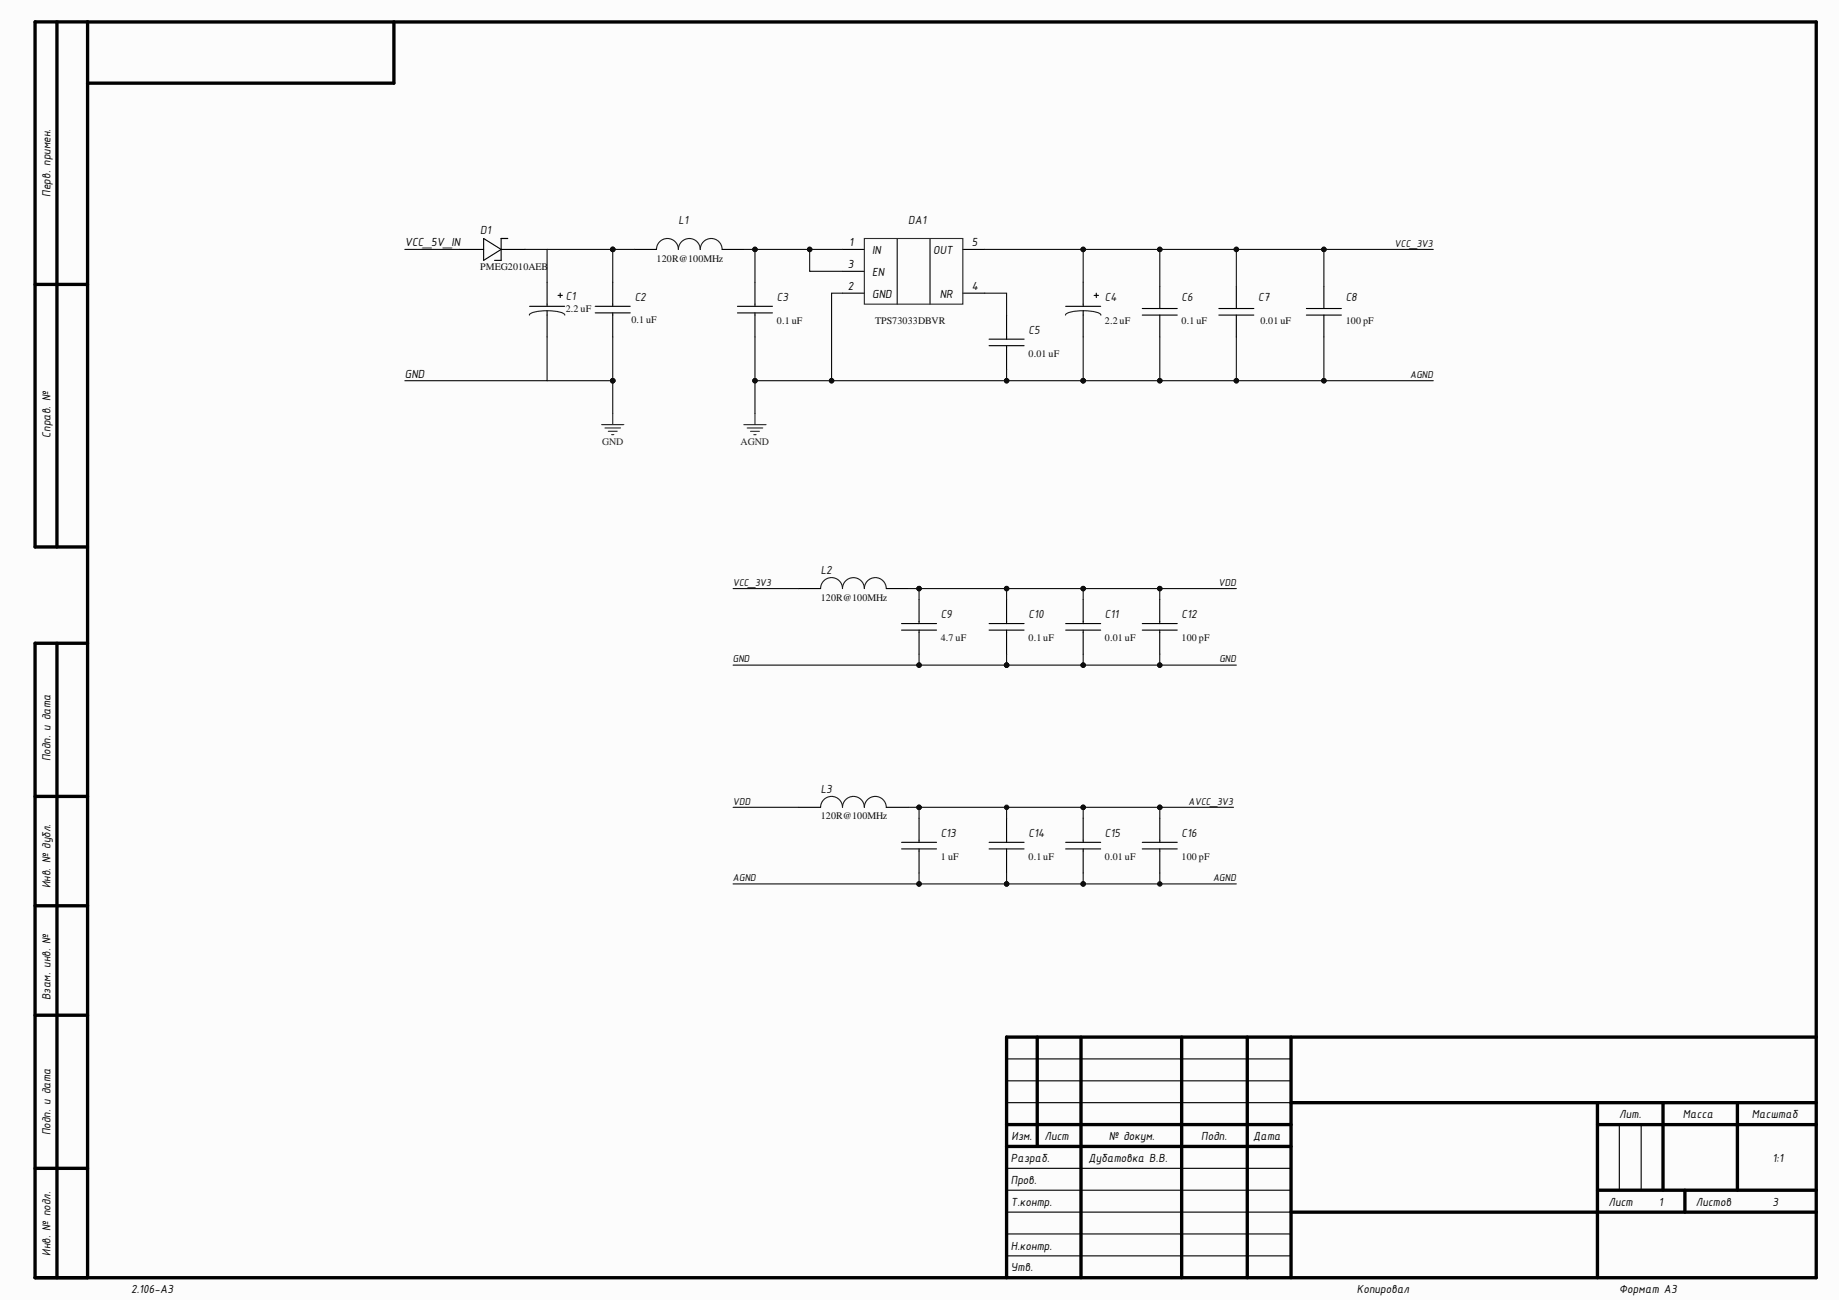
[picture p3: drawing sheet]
<svg xmlns="http://www.w3.org/2000/svg" width="420mm" height="297mm" viewBox="0 0 420 297" stroke-linecap="round" stroke-linejoin="round" font-family="sans-serif">
<defs><g id="words">
<g font-size="2.9">
<text x="11.5" y="45" transform="rotate(-90 11.5 45)">Перв. примен.</text>
<text x="92.4" y="56.2">VCC_5V_IN</text>
<text x="193.8" y="56.2">1</text>
<text x="199" y="58">IN</text>
<text x="212.9" y="58">OUT</text>
<text x="221.7" y="56.2">5</text>
<text x="193.4" y="61.2">3</text>
<text x="199" y="63">EN</text>
<text x="193.4" y="66.2">2</text>
<text x="199" y="68">GND</text>
<text x="214.5" y="68">NR</text>
<text x="221.7" y="66.2">4</text>
<text x="92.4" y="86.1">GND</text>
<text x="11.5" y="99.8" transform="rotate(-90 11.5 99.8)">Справ. №</text>
<text x="11.5" y="173.7" transform="rotate(-90 11.5 173.7)">Подп. и дата</text>
<text x="11.5" y="202.7" transform="rotate(-90 11.5 202.7)">Инв. № дубл.</text>
<text x="11.5" y="228.1" transform="rotate(-90 11.5 228.1)">Взам. инв. №</text>
<text x="369.4" y="255.1">Лит.</text>
<text x="384" y="255.1">Масса</text>
<text x="399.7" y="255.1">Масштаб</text>
<text x="11.5" y="259" transform="rotate(-90 11.5 259)">Подп. и дата</text>
<text x="230.8" y="260.1">Изм.</text>
<text x="238.3" y="260.1">Лист</text>
<text x="253" y="260.1">№ докум.</text>
<text x="274.1" y="260.1">Подп.</text>
<text x="285.9" y="260.1">Дата</text>
<text x="230.6" y="265">Разраб.</text>
<text x="248.4" y="265">Дубатовка В.В.</text>
<text x="404.4" y="265">1:1</text>
<text x="230.6" y="270">Пров.</text>
<text x="230.6" y="275.1">Т.контр.</text>
<text x="367" y="275.1">Лист</text>
<text x="378.5" y="275.1">1</text>
<text x="386.9" y="275.1">Листов</text>
<text x="404.4" y="275.1">3</text>
<text x="11.5" y="286.5" transform="rotate(-90 11.5 286.5)">Инв. № подл.</text>
<text x="230.6" y="285.1">Н.контр.</text>
<text x="230.6" y="290.1">Утв.</text>
<text x="29.9" y="295.1">2.106-A3</text>
<text x="309.6" y="295.1">Копировал</text>
<text x="369.4" y="295.1">Формат А3</text>
</g>
<g font-size="2.9" fill="#0e0e0e">
<text x="109.6" y="53.4">D1</text>
<text x="154.8" y="51.1">L1</text>
<text x="207.2" y="51.1">DA1</text>
<text x="129.1" y="68.5">C1</text>
<text x="144.8" y="68.6">C2</text>
<text x="177.3" y="68.6">C3</text>
<text x="252.1" y="68.6">C4</text>
<text x="269.6" y="68.6">C6</text>
<text x="287.1" y="68.6">C7</text>
<text x="307" y="68.6">C8</text>
<text x="234.7" y="76.2">C5</text>
<text x="187.2" y="131">L2</text>
<text x="214.6" y="141">C9</text>
<text x="234.7" y="141">C10</text>
<text x="252.1" y="141">C11</text>
<text x="269.6" y="141">C12</text>
<text x="187.2" y="181">L3</text>
<text x="214.6" y="190.9">C13</text>
<text x="234.7" y="190.9">C14</text>
<text x="252.1" y="190.9">C15</text>
<text x="269.6" y="190.9">C16</text>
</g>
<g font-size="2.5">
<text x="318.2" y="56.3">VCC_3V3</text>
<text x="321.7" y="86.2">AGND</text>
<text x="167.2" y="133.6">VCC_3V3</text>
<text x="278" y="133.6">VDD</text>
<text x="167.2" y="151.1">GND</text>
<text x="278.2" y="151.1">GND</text>
<text x="167.2" y="183.6">VDD</text>
<text x="271.2" y="183.6">AVCC_3V3</text>
<text x="167.2" y="201">AGND</text>
<text x="276.8" y="201">AGND</text>
</g>
<g font-size="2.3" fill="#0e0e0e">
<text x="149.8" y="59.7">120R@100MHz</text>
<text x="109.6" y="61.7">PMEG2010AEB</text>
<text x="129.1" y="71.2">2.2 uF</text>
<text x="144" y="73.7">0.1 uF</text>
<text x="177.3" y="73.9">0.1 uF</text>
<text x="199.7" y="73.9">TPS73033DBVR</text>
<text x="252.1" y="73.9">2.2 uF</text>
<text x="269.6" y="73.9">0.1 uF</text>
<text x="287.6" y="73.9">0.01 uF</text>
<text x="307" y="73.9">100 pF</text>
<text x="234.7" y="81.4">0.01 uF</text>
<text x="187.2" y="137.1">120R@100MHz</text>
<text x="214.6" y="146.3">4.7 uF</text>
<text x="234.7" y="146.3">0.1 uF</text>
<text x="252.1" y="146.3">0.01 uF</text>
<text x="269.6" y="146.3">100 pF</text>
<text x="187.2" y="187">120R@100MHz</text>
<text x="214.6" y="196.2">1 uF</text>
<text x="234.7" y="196.2">0.1 uF</text>
<text x="252.1" y="196.2">0.01 uF</text>
<text x="269.6" y="196.2">100 pF</text>
</g>
<g font-size="2.3" fill="#262626">
<text x="137.4" y="101.4">GND</text>
<text x="169" y="101.4">AGND</text>
</g>
</g></defs>
<g fill="#fcfcfc">
<path d="M0 0h419.4v296.5h-419.4z" fill-rule="evenodd"/>
<path d="M0 0h419.4v296.5h-419.4z" fill-rule="evenodd"/>
</g>
<g fill="none" stroke="#000" stroke-width=".76">
<path d="M13 5v119.8M20 5v286.5M89.9 5v14h-69.9M8 64.9h12M20 124.8h-12v-119.8h406.4v286.5h-406.4v-144.7l12-.1M13 146.8v144.7M8 181.7h12M8 206.6h12M8 231.6h12M236.7 236.6v25M246.6 236.6v54.9M269.6 236.6v54.9"/>
<path d="M284.6 236.6v54.9M294.6 236.6v54.9M414.4 236.6h-184.7v54.9M229.7 256.6h64.9M294.6 251.6h119.8M364.5 256.6h49.9M364.5 251.6v39.9M379.4 251.6v19.9M396.4 251.6v19.9M8 266.5h12M229.7 261.6h64.9M294.6 276.5h119.8"/>
<path d="M364.5 271.5h49.9M384.4 271.5v5"/>
</g>
<g fill="none" stroke="#000" stroke-width=".25">
<path d="M104.8 56.9h5.5M110.3 54.4l4 2.5-4 2.5zM114.3 56.9h5.5M115.8 54.4h-1.5v5h-1.5M144.8 56.9h5M164.8 56.9h4.9M192.2 56.9h5M204.7 54.4v15M212.2 54.4v15M219.7 56.9h5M120.8 69.9h8M124.8 64.4v5.5"/>
<path d="M124.8 70.9v6M127.3 67.4h1M127.8 66.9v1M135.8 69.9h8M135.8 71.4h8M139.8 64.4v5.5M139.8 71.4v5.5M168.3 69.9h7.9M168.3 71.4h7.9M172.2 64.4v5.5M172.2 71.4v5.5M192.2 66.9h5"/>
<path d="M192.2 61.9h5M219.7 66.9h5M225.7 77.4h8M225.7 78.9h8M229.7 71.9v5.5M229.7 78.9v5.5M243.1 69.9h8M247.1 64.4v5.5M247.1 70.9v6M249.6 67.4h1M250.1 66.9v1M260.6 70.4h8"/>
<path d="M260.6 71.9h8M264.6 65.4v5M264.6 71.9v5M278.1 70.4h8M278.1 71.9h8M282.1 65.4v5M282.1 71.9v5M298.1 70.4h7.9M298.1 71.9h7.9M302 65.4v5M302 71.9v5M182.2 134.3h5"/>
<path d="M202.2 134.3h5M209.7 136.8v5.5M229.7 136.8v5.5M247.1 136.8v5.5M264.6 136.8v5.5M205.7 142.3h8M205.7 143.8h8M209.7 143.8v5.4M225.7 142.3h8M225.7 143.8h8M229.7 143.8v5.4M243.1 142.3h8"/>
<path d="M243.1 143.8h8M247.1 143.8v5.4M260.6 142.3h8M260.6 143.8h8M264.6 143.8v5.4M182.2 184.2h5M202.2 184.2h5M205.7 192.2h8M205.7 193.7h8M209.7 186.7v5.5M209.7 193.7v5.5M225.7 192.2h8"/>
<path d="M225.7 193.7h8M229.7 186.7v5.5M229.7 193.7v5.5M243.1 192.2h8M243.1 193.7h8M247.1 186.7v5.5M247.1 193.7v5.5M260.6 192.2h8M260.6 193.7h8M264.6 186.7v5.5M264.6 193.7v5.5M229.7 251.6h64.9"/>
<path d="M229.7 246.6h64.9M229.7 241.6h64.9M369.5 256.6v14.9M374.4 256.6v14.9M229.7 276.5h64.9M229.7 271.5h64.9M229.7 266.5h64.9M229.7 286.5h64.9M229.7 281.5h64.9"/>
</g>
<path d="M164.8 56.9a2.49 2.49 0 0 0-2.5-2.5 2.49 2.49 0 0 0-2.5 2.5 2.5 2.5 0 0 0-2.5-2.5 2.5 2.5 0 0 0-2.5 2.5 2.5 2.5 0 0 0-2.5-2.5 2.5 2.5 0 0 0-2.5 2.5M120.8 71.9a.94 .94 0 0 1 .9-.7 12.7 12.7 0 0 1 6.8 .3l.4 .4M243.1 71.9a.93 .93 0 0 1 .9-.7 12.7 12.7 0 0 1 6.8 .3l.4 .4M187.2 134.3a2.5 2.5 0 0 1 2.5-2.5 2.5 2.5 0 0 1 2.5 2.5 2.49 2.49 0 0 1 2.5-2.5 2.49 2.49 0 0 1 2.5 2.5 2.5 2.5 0 0 1 2.5-2.5 2.5 2.5 0 0 1 2.5 2.5M202.2 184.2a2.5 2.5 0 0 0-2.5-2.5 2.5 2.5 0 0 0-2.5 2.5 2.49 2.49 0 0 0-2.5-2.5 2.49 2.49 0 0 0-2.5 2.5 2.5 2.5 0 0 0-2.5-2.5 2.5 2.5 0 0 0-2.5 2.5" fill="none" stroke="#1c1c1c" stroke-width=".25"/>
<path d="M197.2 54.4h22.5v15h-22.5zM137.3 96.9h5M138 97.6h3.6M138.8 98.4h2M139.5 99.2h.6M139.8 94.3v2.6M169.7 96.9h5.1M170.5 97.6h3.5M171.2 98.4h2.1M172 99.2h.5M172.2 94.3v2.6" fill="none" stroke="#262626" stroke-width=".25"/>
<path d="M302 76.9v10" fill="none" stroke="#0e0e0e" stroke-width=".25"/>
<circle cx="302" cy="86.9" r=".51" fill="#0e0e0e"/>
<circle cx="302" cy="86.9" r=".51" fill="none" stroke="#0e0e0e" stroke-width=".23"/>
<path d="M92.4 56.9h12.4M119.8 56.9h5v7.5M124.8 76.9v10h-32.4M124.8 86.9h15" fill="none" stroke="#0e0e0e" stroke-width=".25"/>
<circle cx="139.8" cy="86.9" r=".51" fill="#0e0e0e"/>
<circle cx="139.8" cy="86.9" r=".51" fill="none" stroke="#0e0e0e" stroke-width=".23"/>
<path d="M124.8 56.9h15" fill="none" stroke="#0e0e0e" stroke-width=".25"/>
<circle cx="139.8" cy="56.9" r=".51" fill="#0e0e0e"/>
<circle cx="139.8" cy="56.9" r=".51" fill="none" stroke="#0e0e0e" stroke-width=".23"/>
<path d="M139.8 86.9v7.4" fill="none" stroke="#0e0e0e" stroke-width=".25"/>
<circle cx="139.8" cy="86.9" r=".51" fill="#0e0e0e"/>
<circle cx="139.8" cy="86.9" r=".51" fill="none" stroke="#0e0e0e" stroke-width=".23"/>
<path d="M139.8 56.9v7.5" fill="none" stroke="#0e0e0e" stroke-width=".25"/>
<circle cx="139.8" cy="56.9" r=".51" fill="#0e0e0e"/>
<circle cx="139.8" cy="56.9" r=".51" fill="none" stroke="#0e0e0e" stroke-width=".23"/>
<path d="M139.8 56.9h5" fill="none" stroke="#0e0e0e" stroke-width=".25"/>
<circle cx="139.8" cy="56.9" r=".51" fill="#0e0e0e"/>
<circle cx="139.8" cy="56.9" r=".51" fill="none" stroke="#0e0e0e" stroke-width=".23"/>
<path d="M167.3 151.7h42.4" fill="none" stroke="#0e0e0e" stroke-width=".25"/>
<circle cx="209.7" cy="151.7" r=".51" fill="#0e0e0e"/>
<circle cx="209.7" cy="151.7" r=".51" fill="none" stroke="#0e0e0e" stroke-width=".23"/>
<path d="M167.3 134.3h14.9M167.3 201.7h114.8" fill="none" stroke="#0e0e0e" stroke-width=".25"/>
<circle cx="209.7" cy="201.7" r=".51" fill="#0e0e0e"/>
<circle cx="209.7" cy="201.7" r=".51" fill="none" stroke="#0e0e0e" stroke-width=".23"/>
<circle cx="229.7" cy="201.7" r=".51" fill="#0e0e0e"/>
<circle cx="229.7" cy="201.7" r=".51" fill="none" stroke="#0e0e0e" stroke-width=".23"/>
<circle cx="247.1" cy="201.7" r=".51" fill="#0e0e0e"/>
<circle cx="247.1" cy="201.7" r=".51" fill="none" stroke="#0e0e0e" stroke-width=".23"/>
<path d="M169.8 56.9h14.9M167.3 184.2h14.9" fill="none" stroke="#0e0e0e" stroke-width=".25"/>
<circle cx="172.2" cy="56.9" r=".51" fill="#0e0e0e"/>
<circle cx="172.2" cy="56.9" r=".51" fill="none" stroke="#0e0e0e" stroke-width=".23"/>
<circle cx="184.7" cy="56.9" r=".51" fill="#0e0e0e"/>
<circle cx="184.7" cy="56.9" r=".51" fill="none" stroke="#0e0e0e" stroke-width=".23"/>
<path d="M172.2 86.9v7.4" fill="none" stroke="#0e0e0e" stroke-width=".25"/>
<circle cx="172.2" cy="86.9" r=".51" fill="#0e0e0e"/>
<circle cx="172.2" cy="86.9" r=".51" fill="none" stroke="#0e0e0e" stroke-width=".23"/>
<path d="M172.2 56.9v7.5" fill="none" stroke="#0e0e0e" stroke-width=".25"/>
<circle cx="172.2" cy="56.9" r=".51" fill="#0e0e0e"/>
<circle cx="172.2" cy="56.9" r=".51" fill="none" stroke="#0e0e0e" stroke-width=".23"/>
<path d="M192.2 66.9h-2.5v20h-17.5v-10" fill="none" stroke="#0e0e0e" stroke-width=".25"/>
<circle cx="172.2" cy="86.9" r=".51" fill="#0e0e0e"/>
<circle cx="172.2" cy="86.9" r=".51" fill="none" stroke="#0e0e0e" stroke-width=".23"/>
<circle cx="189.7" cy="86.9" r=".51" fill="#0e0e0e"/>
<circle cx="189.7" cy="86.9" r=".51" fill="none" stroke="#0e0e0e" stroke-width=".23"/>
<path d="M192.2 56.9h-7.5v5h7.5" fill="none" stroke="#0e0e0e" stroke-width=".25"/>
<circle cx="184.7" cy="56.9" r=".51" fill="#0e0e0e"/>
<circle cx="184.7" cy="56.9" r=".51" fill="none" stroke="#0e0e0e" stroke-width=".23"/>
<path d="M229.7 84.4v2.5h-40" fill="none" stroke="#0e0e0e" stroke-width=".25"/>
<circle cx="189.7" cy="86.9" r=".51" fill="#0e0e0e"/>
<circle cx="189.7" cy="86.9" r=".51" fill="none" stroke="#0e0e0e" stroke-width=".23"/>
<circle cx="229.7" cy="86.9" r=".51" fill="#0e0e0e"/>
<circle cx="229.7" cy="86.9" r=".51" fill="none" stroke="#0e0e0e" stroke-width=".23"/>
<path d="M207.2 134.3h74.9" fill="none" stroke="#0e0e0e" stroke-width=".25"/>
<circle cx="209.7" cy="134.3" r=".51" fill="#0e0e0e"/>
<circle cx="209.7" cy="134.3" r=".51" fill="none" stroke="#0e0e0e" stroke-width=".23"/>
<circle cx="229.7" cy="134.3" r=".51" fill="#0e0e0e"/>
<circle cx="229.7" cy="134.3" r=".51" fill="none" stroke="#0e0e0e" stroke-width=".23"/>
<circle cx="247.1" cy="134.3" r=".51" fill="#0e0e0e"/>
<circle cx="247.1" cy="134.3" r=".51" fill="none" stroke="#0e0e0e" stroke-width=".23"/>
<circle cx="264.6" cy="134.3" r=".51" fill="#0e0e0e"/>
<circle cx="264.6" cy="134.3" r=".51" fill="none" stroke="#0e0e0e" stroke-width=".23"/>
<path d="M207.2 184.2h74.2" fill="none" stroke="#0e0e0e" stroke-width=".25"/>
<circle cx="209.7" cy="184.2" r=".51" fill="#0e0e0e"/>
<circle cx="209.7" cy="184.2" r=".51" fill="none" stroke="#0e0e0e" stroke-width=".23"/>
<circle cx="247.1" cy="184.2" r=".51" fill="#0e0e0e"/>
<circle cx="247.1" cy="184.2" r=".51" fill="none" stroke="#0e0e0e" stroke-width=".23"/>
<circle cx="264.6" cy="184.2" r=".51" fill="#0e0e0e"/>
<circle cx="264.6" cy="184.2" r=".51" fill="none" stroke="#0e0e0e" stroke-width=".23"/>
<path d="M209.7 149.2v2.5h20" fill="none" stroke="#0e0e0e" stroke-width=".25"/>
<circle cx="209.7" cy="151.7" r=".51" fill="#0e0e0e"/>
<circle cx="209.7" cy="151.7" r=".51" fill="none" stroke="#0e0e0e" stroke-width=".23"/>
<circle cx="229.7" cy="151.7" r=".51" fill="#0e0e0e"/>
<circle cx="229.7" cy="151.7" r=".51" fill="none" stroke="#0e0e0e" stroke-width=".23"/>
<path d="M224.7 56.9h77.3v8.5M224.7 66.9h5v5" fill="none" stroke="#0e0e0e" stroke-width=".25"/>
<circle cx="247.1" cy="56.9" r=".51" fill="#0e0e0e"/>
<circle cx="247.1" cy="56.9" r=".51" fill="none" stroke="#0e0e0e" stroke-width=".23"/>
<circle cx="264.6" cy="56.9" r=".51" fill="#0e0e0e"/>
<circle cx="264.6" cy="56.9" r=".51" fill="none" stroke="#0e0e0e" stroke-width=".23"/>
<circle cx="282.1" cy="56.9" r=".51" fill="#0e0e0e"/>
<circle cx="282.1" cy="56.9" r=".51" fill="none" stroke="#0e0e0e" stroke-width=".23"/>
<circle cx="302" cy="56.9" r=".51" fill="#0e0e0e"/>
<circle cx="302" cy="56.9" r=".51" fill="none" stroke="#0e0e0e" stroke-width=".23"/>
<path d="M229.7 151.7h52.4" fill="none" stroke="#0e0e0e" stroke-width=".25"/>
<circle cx="264.6" cy="151.7" r=".51" fill="#0e0e0e"/>
<circle cx="264.6" cy="151.7" r=".51" fill="none" stroke="#0e0e0e" stroke-width=".23"/>
<circle cx="247.1" cy="151.7" r=".51" fill="#0e0e0e"/>
<circle cx="247.1" cy="151.7" r=".51" fill="none" stroke="#0e0e0e" stroke-width=".23"/>
<circle cx="229.7" cy="151.7" r=".51" fill="#0e0e0e"/>
<circle cx="229.7" cy="151.7" r=".51" fill="none" stroke="#0e0e0e" stroke-width=".23"/>
<path d="M229.7 86.9h17.4" fill="none" stroke="#0e0e0e" stroke-width=".25"/>
<circle cx="229.7" cy="86.9" r=".51" fill="#0e0e0e"/>
<circle cx="229.7" cy="86.9" r=".51" fill="none" stroke="#0e0e0e" stroke-width=".23"/>
<circle cx="247.1" cy="86.9" r=".51" fill="#0e0e0e"/>
<circle cx="247.1" cy="86.9" r=".51" fill="none" stroke="#0e0e0e" stroke-width=".23"/>
<path d="M247.1 86.9h79.9" fill="none" stroke="#0e0e0e" stroke-width=".25"/>
<circle cx="247.1" cy="86.9" r=".51" fill="#0e0e0e"/>
<circle cx="247.1" cy="86.9" r=".51" fill="none" stroke="#0e0e0e" stroke-width=".23"/>
<circle cx="264.6" cy="86.9" r=".51" fill="#0e0e0e"/>
<circle cx="264.6" cy="86.9" r=".51" fill="none" stroke="#0e0e0e" stroke-width=".23"/>
<circle cx="282.1" cy="86.9" r=".51" fill="#0e0e0e"/>
<circle cx="282.1" cy="86.9" r=".51" fill="none" stroke="#0e0e0e" stroke-width=".23"/>
<circle cx="302" cy="86.9" r=".51" fill="#0e0e0e"/>
<circle cx="302" cy="86.9" r=".51" fill="none" stroke="#0e0e0e" stroke-width=".23"/>
<path d="M302 56.9h25" fill="none" stroke="#0e0e0e" stroke-width=".25"/>
<circle cx="302" cy="56.9" r=".51" fill="#0e0e0e"/>
<circle cx="302" cy="56.9" r=".51" fill="none" stroke="#0e0e0e" stroke-width=".23"/>
<path d="M139.8 76.9v10" fill="none" stroke="#0e0e0e" stroke-width=".25"/>
<circle cx="139.8" cy="86.9" r=".51" fill="#0e0e0e"/>
<circle cx="139.8" cy="86.9" r=".51" fill="none" stroke="#0e0e0e" stroke-width=".23"/>
<path d="M209.7 134.3v2.5" fill="none" stroke="#0e0e0e" stroke-width=".25"/>
<circle cx="209.7" cy="134.3" r=".51" fill="#0e0e0e"/>
<circle cx="209.7" cy="134.3" r=".51" fill="none" stroke="#0e0e0e" stroke-width=".23"/>
<path d="M209.7 199.2v2.5" fill="none" stroke="#0e0e0e" stroke-width=".25"/>
<circle cx="209.7" cy="201.7" r=".51" fill="#0e0e0e"/>
<circle cx="209.7" cy="201.7" r=".51" fill="none" stroke="#0e0e0e" stroke-width=".23"/>
<path d="M209.7 184.2v2.5" fill="none" stroke="#0e0e0e" stroke-width=".25"/>
<circle cx="209.7" cy="184.2" r=".51" fill="#0e0e0e"/>
<circle cx="209.7" cy="184.2" r=".51" fill="none" stroke="#0e0e0e" stroke-width=".23"/>
<path d="M229.7 149.2v2.5" fill="none" stroke="#0e0e0e" stroke-width=".25"/>
<circle cx="229.7" cy="151.7" r=".51" fill="#0e0e0e"/>
<circle cx="229.7" cy="151.7" r=".51" fill="none" stroke="#0e0e0e" stroke-width=".23"/>
<path d="M229.7 134.3v2.5" fill="none" stroke="#0e0e0e" stroke-width=".25"/>
<circle cx="229.7" cy="134.3" r=".51" fill="#0e0e0e"/>
<circle cx="229.7" cy="134.3" r=".51" fill="none" stroke="#0e0e0e" stroke-width=".23"/>
<path d="M229.7 199.2v2.5" fill="none" stroke="#0e0e0e" stroke-width=".25"/>
<circle cx="229.7" cy="201.7" r=".51" fill="#0e0e0e"/>
<circle cx="229.7" cy="201.7" r=".51" fill="none" stroke="#0e0e0e" stroke-width=".23"/>
<path d="M229.7 184.2v2.5" fill="none" stroke="#0e0e0e" stroke-width=".25"/>
<circle cx="229.7" cy="184.2" r=".51" fill="#0e0e0e"/>
<circle cx="229.7" cy="184.2" r=".51" fill="none" stroke="#0e0e0e" stroke-width=".23"/>
<path d="M247.1 199.2v2.5" fill="none" stroke="#0e0e0e" stroke-width=".25"/>
<circle cx="247.1" cy="201.7" r=".51" fill="#0e0e0e"/>
<circle cx="247.1" cy="201.7" r=".51" fill="none" stroke="#0e0e0e" stroke-width=".23"/>
<path d="M247.1 184.2v2.5" fill="none" stroke="#0e0e0e" stroke-width=".25"/>
<circle cx="247.1" cy="184.2" r=".51" fill="#0e0e0e"/>
<circle cx="247.1" cy="184.2" r=".51" fill="none" stroke="#0e0e0e" stroke-width=".23"/>
<path d="M247.1 149.2v2.5" fill="none" stroke="#0e0e0e" stroke-width=".25"/>
<circle cx="247.1" cy="151.7" r=".51" fill="#0e0e0e"/>
<circle cx="247.1" cy="151.7" r=".51" fill="none" stroke="#0e0e0e" stroke-width=".23"/>
<path d="M247.1 134.3v2.5" fill="none" stroke="#0e0e0e" stroke-width=".25"/>
<circle cx="247.1" cy="134.3" r=".51" fill="#0e0e0e"/>
<circle cx="247.1" cy="134.3" r=".51" fill="none" stroke="#0e0e0e" stroke-width=".23"/>
<path d="M247.1 76.9v10" fill="none" stroke="#0e0e0e" stroke-width=".25"/>
<circle cx="247.1" cy="86.9" r=".51" fill="#0e0e0e"/>
<circle cx="247.1" cy="86.9" r=".51" fill="none" stroke="#0e0e0e" stroke-width=".23"/>
<path d="M247.1 56.9v7.5" fill="none" stroke="#0e0e0e" stroke-width=".25"/>
<circle cx="247.1" cy="56.9" r=".51" fill="#0e0e0e"/>
<circle cx="247.1" cy="56.9" r=".51" fill="none" stroke="#0e0e0e" stroke-width=".23"/>
<path d="M264.6 149.2v2.5" fill="none" stroke="#0e0e0e" stroke-width=".25"/>
<circle cx="264.6" cy="151.7" r=".51" fill="#0e0e0e"/>
<circle cx="264.6" cy="151.7" r=".51" fill="none" stroke="#0e0e0e" stroke-width=".23"/>
<path d="M264.6 134.3v2.5" fill="none" stroke="#0e0e0e" stroke-width=".25"/>
<circle cx="264.6" cy="134.3" r=".51" fill="#0e0e0e"/>
<circle cx="264.6" cy="134.3" r=".51" fill="none" stroke="#0e0e0e" stroke-width=".23"/>
<path d="M264.6 199.2v2.5" fill="none" stroke="#0e0e0e" stroke-width=".25"/>
<circle cx="264.6" cy="201.7" r=".51" fill="#0e0e0e"/>
<circle cx="264.6" cy="201.7" r=".51" fill="none" stroke="#0e0e0e" stroke-width=".23"/>
<path d="M264.6 184.2v2.5" fill="none" stroke="#0e0e0e" stroke-width=".25"/>
<circle cx="264.6" cy="184.2" r=".51" fill="#0e0e0e"/>
<circle cx="264.6" cy="184.2" r=".51" fill="none" stroke="#0e0e0e" stroke-width=".23"/>
<path d="M264.6 76.9v10" fill="none" stroke="#0e0e0e" stroke-width=".25"/>
<circle cx="264.6" cy="86.9" r=".51" fill="#0e0e0e"/>
<circle cx="264.6" cy="86.9" r=".51" fill="none" stroke="#0e0e0e" stroke-width=".23"/>
<path d="M264.6 56.9v8.5" fill="none" stroke="#0e0e0e" stroke-width=".25"/>
<circle cx="264.6" cy="56.9" r=".51" fill="#0e0e0e"/>
<circle cx="264.6" cy="56.9" r=".51" fill="none" stroke="#0e0e0e" stroke-width=".23"/>
<path d="M282.1 76.9v10" fill="none" stroke="#0e0e0e" stroke-width=".25"/>
<circle cx="282.1" cy="86.9" r=".51" fill="#0e0e0e"/>
<circle cx="282.1" cy="86.9" r=".51" fill="none" stroke="#0e0e0e" stroke-width=".23"/>
<path d="M282.1 56.9v8.5" fill="none" stroke="#0e0e0e" stroke-width=".25"/>
<circle cx="282.1" cy="56.9" r=".51" fill="#0e0e0e"/>
<circle cx="282.1" cy="56.9" r=".51" fill="none" stroke="#0e0e0e" stroke-width=".23"/>
<use href="#words"/>
</svg>
